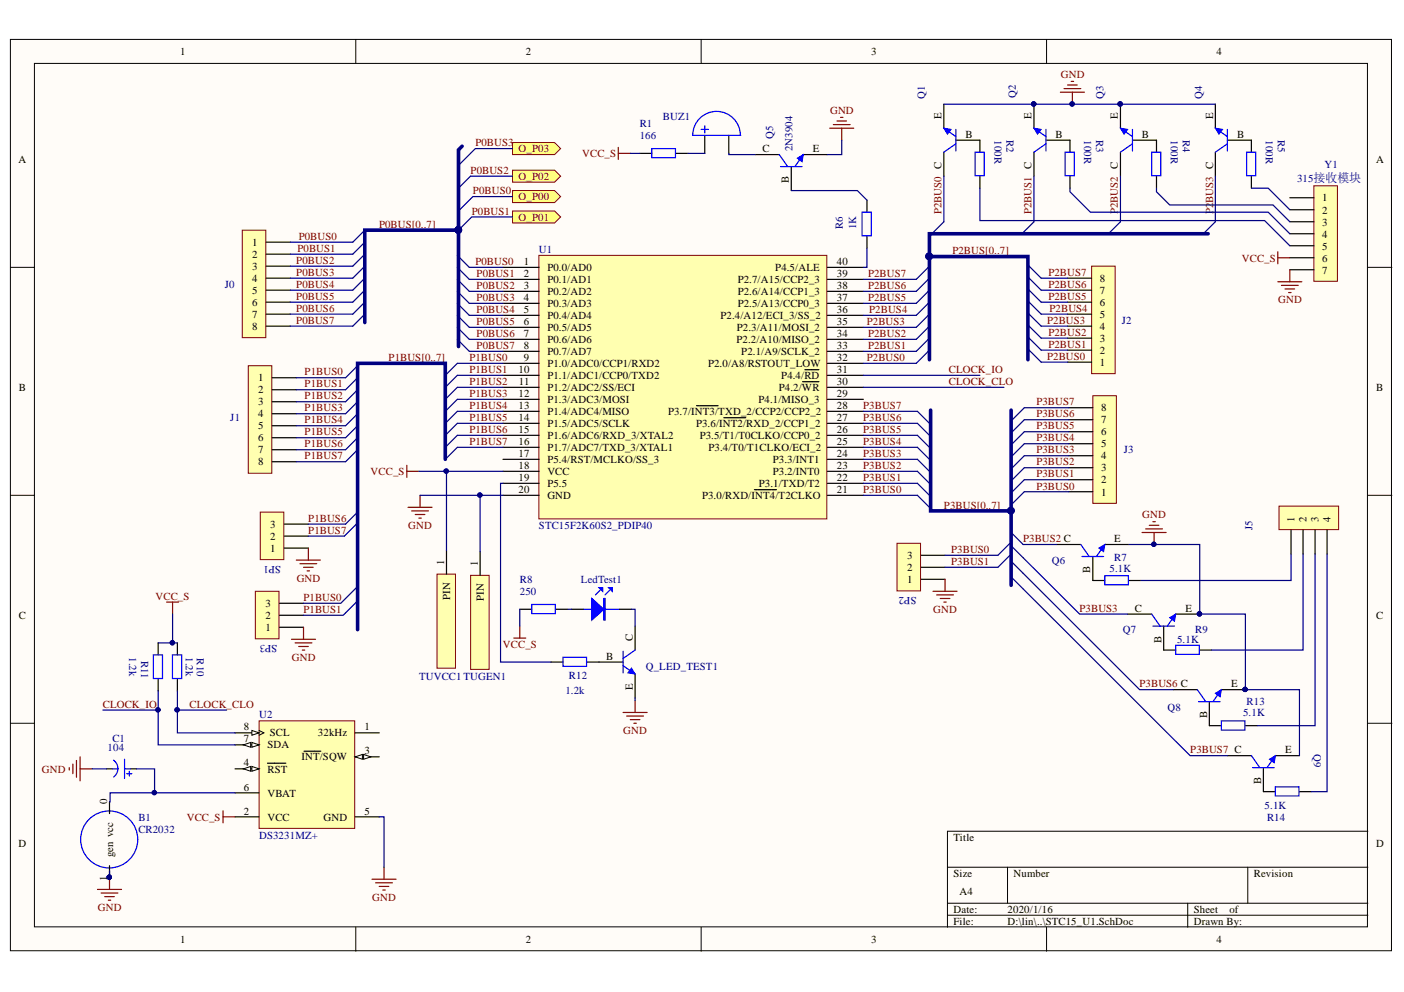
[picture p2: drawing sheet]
<svg xmlns="http://www.w3.org/2000/svg" width="297mm" height="210mm" viewBox="0 0 297 210" stroke-linecap="round" stroke-linejoin="round" font-family="sans-serif">
<defs><g id="words">
<g font-size="2.3">
<text x="38.1" y="11.7">1</text>
<text x="111.2" y="11.7">2</text>
<text x="184.3" y="11.7">3</text>
<text x="257.4" y="11.7">4</text>
<text x="199.2" y="25.1" transform="rotate(-90 199.2 25.1)">E</text>
<text x="204.3" y="29.1">B</text>
<text x="218.2" y="25.1" transform="rotate(-90 218.2 25.1)">E</text>
<text x="223.3" y="29.1">B</text>
<text x="236.5" y="25.1" transform="rotate(-90 236.5 25.1)">E</text>
<text x="241.6" y="29.1">B</text>
<text x="256.6" y="25.1" transform="rotate(-90 256.6 25.1)">E</text>
<text x="261.7" y="29.1">B</text>
<text x="3.9" y="34.5">A</text>
<text x="161.3" y="32.2">C</text>
<text x="172" y="32.2">E</text>
<text x="199.2" y="35.7" transform="rotate(-90 199.2 35.7)">C</text>
<text x="218.2" y="35.7" transform="rotate(-90 218.2 35.7)">C</text>
<text x="236.5" y="35.7" transform="rotate(-90 236.5 35.7)">C</text>
<text x="256.6" y="35.7" transform="rotate(-90 256.6 35.7)">C</text>
<text x="291.2" y="34.5">A</text>
<text x="166.9" y="38.8" transform="rotate(-90 166.9 38.8)">B</text>
<text x="279.7" y="42.6">1</text>
<text x="279.7" y="45.2">2</text>
<text x="279.7" y="47.7">3</text>
<text x="53.4" y="52">1</text>
<text x="279.7" y="50.3">4</text>
<text x="279.7" y="52.8">5</text>
<text x="53.4" y="54.6">2</text>
<text x="53.4" y="57.1">3</text>
<text x="53.4" y="59.7">4</text>
<text x="110.8" y="56.1">1</text>
<text x="110.8" y="58.6">2</text>
<text x="115.8" y="57.4">P0.0/AD0</text>
<text x="115.8" y="59.9">P0.1/AD1</text>
<text x="156.1" y="59.9">P2.7/A15/CCP2_3</text>
<text x="164" y="57.4">P4.5/ALE</text>
<text x="177" y="58.6">39</text>
<text x="177" y="56.1">40</text>
<text x="232.7" y="59.7">8</text>
<text x="279.7" y="55.3">6</text>
<text x="279.7" y="57.9">7</text>
<text x="53.4" y="62.2">5</text>
<text x="53.4" y="64.7">6</text>
<text x="110.8" y="61.2">3</text>
<text x="110.8" y="63.7">4</text>
<text x="115.8" y="62.4">P0.2/AD2</text>
<text x="115.8" y="65">P0.3/AD3</text>
<text x="156.1" y="65">P2.5/A13/CCP0_3</text>
<text x="156.1" y="62.4">P2.6/A14/CCP1_3</text>
<text x="177" y="63.7">37</text>
<text x="177" y="61.2">38</text>
<text x="232.7" y="64.7">6</text>
<text x="232.7" y="62.2">7</text>
<text x="53.4" y="67.3">7</text>
<text x="53.4" y="69.8">8</text>
<text x="110.8" y="66.2">5</text>
<text x="110.8" y="68.8">6</text>
<text x="110.8" y="71.3">7</text>
<text x="115.8" y="67.5">P0.4/AD4</text>
<text x="115.8" y="70">P0.5/AD5</text>
<text x="152.4" y="67.5">P2.4/A12/ECI_3/SS_2</text>
<text x="155.9" y="70">P2.3/A11/MOSI_2</text>
<text x="177" y="71.3">34</text>
<text x="177" y="68.8">35</text>
<text x="177" y="66.2">36</text>
<text x="232.7" y="69.8">4</text>
<text x="232.7" y="67.3">5</text>
<text x="110.8" y="73.8">8</text>
<text x="110.8" y="76.4">9</text>
<text x="115.8" y="72.6">P0.6/AD6</text>
<text x="115.8" y="75.1">P0.7/AD7</text>
<text x="115.8" y="77.6">P1.0/ADC0/CCP1/RXD2</text>
<text x="149.8" y="77.6">P2.0/A8/RSTOUT_LOW</text>
<text x="155.8" y="72.6">P2.2/A10/MISO_2</text>
<text x="156.8" y="75.1">P2.1/A9/SCLK_2</text>
<text x="177" y="76.4">32</text>
<text x="177" y="73.8">33</text>
<text x="232.7" y="77.4">1</text>
<text x="232.7" y="74.9">2</text>
<text x="232.7" y="72.3">3</text>
<text x="4" y="82.7">B</text>
<text x="54.6" y="80.7">1</text>
<text x="54.6" y="83.2">2</text>
<text x="109.7" y="78.9">10</text>
<text x="109.7" y="84">12</text>
<text x="109.8" y="81.5">11</text>
<text x="115.8" y="80.2">P1.1/ADC1/CCP0/TXD2</text>
<text x="115.8" y="82.7">P1.2/ADC2/SS/ECI</text>
<text x="164.8" y="82.7">P4.2/WR</text>
<text x="165.3" y="80.2">P4.4/RD</text>
<text x="177" y="84">29</text>
<text x="177" y="81.5">30</text>
<text x="177" y="78.9">31</text>
<text x="291.2" y="82.7">B</text>
<text x="54.6" y="85.8">3</text>
<text x="54.6" y="88.3">4</text>
<text x="109.7" y="86.5">13</text>
<text x="109.7" y="89.1">14</text>
<text x="115.8" y="85.3">P1.3/ADC3/MOSI</text>
<text x="115.8" y="87.8">P1.4/ADC4/MISO</text>
<text x="141.3" y="87.8">P3.7/INT3/TXD_2/CCP2/CCP2_2</text>
<text x="160.5" y="85.3">P4.1/MISO_3</text>
<text x="177" y="89.1">27</text>
<text x="177" y="86.5">28</text>
<text x="233" y="89.6">7</text>
<text x="233" y="87">8</text>
<text x="54.6" y="90.8">5</text>
<text x="54.6" y="93.4">6</text>
<text x="54.6" y="95.9">7</text>
<text x="109.7" y="91.6">15</text>
<text x="109.7" y="94.1">16</text>
<text x="115.8" y="90.3">P1.5/ADC5/SCLK</text>
<text x="115.8" y="92.9">P1.6/ADC6/RXD_3/XTAL2</text>
<text x="115.8" y="95.4">P1.7/ADC7/TXD_3/XTAL1</text>
<text x="147.3" y="90.3">P3.6/INT2/RXD_2/CCP1_2</text>
<text x="148" y="92.9">P3.5/T1/T0CLKO/CCP0_2</text>
<text x="149.9" y="95.4">P3.4/T0/T1CLKO/ECI_2</text>
<text x="177" y="94.1">25</text>
<text x="177" y="91.6">26</text>
<text x="233" y="94.6">5</text>
<text x="233" y="92.1">6</text>
<text x="54.6" y="98.4">8</text>
<text x="109.7" y="96.7">17</text>
<text x="109.7" y="99.2">18</text>
<text x="109.7" y="101.7">19</text>
<text x="115.8" y="97.9">P5.4/RST/MCLKO/SS_3</text>
<text x="115.8" y="100.5">VCC</text>
<text x="163.5" y="100.5">P3.2/INT0</text>
<text x="163.5" y="97.9">P3.3/INT1</text>
<text x="177" y="101.7">22</text>
<text x="177" y="99.2">23</text>
<text x="177" y="96.7">24</text>
<text x="233" y="99.7">3</text>
<text x="233" y="97.2">4</text>
<text x="109.7" y="104.4">20</text>
<text x="115.8" y="103">P5.5</text>
<text x="115.8" y="105.6">GND</text>
<text x="148.5" y="105.6">P3.0/RXD/INT4/T2CLKO</text>
<text x="160.6" y="103">P3.1/TXD/T2</text>
<text x="177" y="104.4">21</text>
<text x="233" y="104.9">1</text>
<text x="233" y="102.2">2</text>
<text x="57.2" y="111.7">3</text>
<text x="273.9" y="110.4" transform="rotate(-90 273.9 110.4)">1</text>
<text x="276.4" y="110.4" transform="rotate(-90 276.4 110.4)">2</text>
<text x="279" y="110.4" transform="rotate(-90 279 110.4)">3</text>
<text x="281.5" y="110.4" transform="rotate(-90 281.5 110.4)">4</text>
<text x="57.2" y="116.8">1</text>
<text x="57.2" y="114.2">2</text>
<text x="94" y="119.5" transform="rotate(-90 94 119.5)">1</text>
<text x="101.1" y="119.7" transform="rotate(-90 101.1 119.7)">1</text>
<text x="191.9" y="118.3">3</text>
<text x="235.8" y="114.7">E</text>
<text x="191.9" y="123.4">1</text>
<text x="191.9" y="120.8">2</text>
<text x="230.7" y="121.3" transform="rotate(-90 230.7 121.3)">B</text>
<text x="4" y="131">C</text>
<text x="56.2" y="131">2</text>
<text x="56.2" y="128.4">3</text>
<text x="95.2" y="127" transform="rotate(-90 95.2 127)">PIN</text>
<text x="102.4" y="127.3" transform="rotate(-90 102.4 127.3)">PIN</text>
<text x="240.1" y="129.4">C</text>
<text x="250.8" y="129.4">E</text>
<text x="291.2" y="131">C</text>
<text x="56.2" y="133.5">1</text>
<text x="133.9" y="135.5" transform="rotate(-90 133.9 135.5)">C</text>
<text x="245.7" y="136" transform="rotate(-90 245.7 136)">B</text>
<text x="128.2" y="139.6">B</text>
<text x="133.9" y="146.1" transform="rotate(-90 133.9 146.1)">E</text>
<text x="260.5" y="145.4">E</text>
<text x="51.6" y="154.5">8</text>
<text x="57.1" y="155.8">SCL</text>
<text x="67.2" y="155.8">32kHz</text>
<text x="77.1" y="154.5">1</text>
<text x="255.4" y="152" transform="rotate(-90 255.4 152)">B</text>
<text x="51.6" y="157.1">7</text>
<text x="56.6" y="158.3">SDA</text>
<text x="63.8" y="160.9">INT/SQW</text>
<text x="77.1" y="159.6">3</text>
<text x="271.9" y="159.4">E</text>
<text x="51.6" y="162.1">4</text>
<text x="51.6" y="167.3">6</text>
<text x="56.6" y="163.5">RST</text>
<text x="266.8" y="166" transform="rotate(-90 266.8 166)">B</text>
<text x="22.7" y="170.2" transform="rotate(-90 22.7 170.2)">0</text>
<text x="51.6" y="172.4">2</text>
<text x="56.6" y="173.6">VCC</text>
<text x="56.6" y="168.6">VBAT</text>
<text x="68.4" y="173.6">GND</text>
<text x="77.1" y="172.4">5</text>
<text x="3.9" y="179.2">D</text>
<text x="201.7" y="178">Title</text>
<text x="291.2" y="179.2">D</text>
<text x="23.9" y="181.4" transform="rotate(-90 23.9 181.4)">gen vcc</text>
<text x="201.7" y="185.6">Size</text>
<text x="214.4" y="185.6">Number</text>
<text x="265.3" y="185.6">Revision</text>
<text x="22.7" y="186.3" transform="rotate(-90 22.7 186.3)">1</text>
<text x="203" y="189.4">A4</text>
<text x="201.7" y="193.2">Date:</text>
<text x="201.7" y="195.7">File:</text>
<text x="213.2" y="193.2">2020/1/16</text>
<text x="213.2" y="195.7">D:\lin\..\STC15_U1.SchDoc</text>
<text x="252.6" y="193.2">Sheet</text>
<text x="252.6" y="195.7">Drawn By:</text>
<text x="260.1" y="193.2">of</text>
<text x="38.1" y="199.5">1</text>
<text x="111.2" y="199.5">2</text>
<text x="184.3" y="199.5">3</text>
<text x="257.4" y="199.5">4</text>
</g>
<g font-size="2.3" fill="#800000">
<text x="224.4" y="16.5">GND</text>
<text x="175.6" y="24.1">GND</text>
<text x="100.6" y="30.9">P0BUS3</text>
<text x="109.7" y="32.2">O_P03</text>
<text x="123.2" y="33.2">VCC_S</text>
<text x="99.6" y="36.8">P0BUS2</text>
<text x="100.1" y="41.1">P0BUS0</text>
<text x="109.7" y="38">O_P02</text>
<text x="99.8" y="45.5">P0BUS1</text>
<text x="109.7" y="42.3">O_P00</text>
<text x="109.7" y="46.7">O_P01</text>
<text x="199.2" y="45.4" transform="rotate(-90 199.2 45.4)">P2BUS0</text>
<text x="218.2" y="45.4" transform="rotate(-90 218.2 45.4)">P2BUS1</text>
<text x="236.5" y="45.4" transform="rotate(-90 236.5 45.4)">P2BUS2</text>
<text x="256.6" y="45.4" transform="rotate(-90 256.6 45.4)">P2</text>
<text x="256.6" y="43" transform="rotate(-90 256.6 43)">BUS3</text>
<text x="62.9" y="53.3">P0BUS1</text>
<text x="63.2" y="50.8">P0BUS0</text>
<text x="80.2" y="48.2">P0BUS[0..7]</text>
<text x="201.5" y="53.8">P2BUS[0..7]</text>
<text x="62.7" y="55.8">P0BUS2</text>
<text x="62.7" y="58.4">P0BUS3</text>
<text x="100.6" y="56.1">P0BUS0</text>
<text x="100.8" y="58.6">P0BUS1</text>
<text x="183.6" y="58.6">P2BUS7</text>
<text x="221.8" y="58.4">P2BUS7</text>
<text x="262.7" y="55.3">VCC_S</text>
<text x="62.7" y="60.9">P0BUS4</text>
<text x="62.7" y="63.5">P0BUS5</text>
<text x="62.7" y="66">P0BUS6</text>
<text x="100.8" y="61.2">P0BUS2</text>
<text x="100.8" y="63.7">P0BUS3</text>
<text x="183.6" y="63.7">P2BUS5</text>
<text x="183.6" y="61.2">P2BUS6</text>
<text x="221.8" y="63.5">P2BUS5</text>
<text x="221.8" y="60.9">P2BUS6</text>
<text x="222" y="66">P2BUS4</text>
<text x="270.4" y="64.2">GND</text>
<text x="62.7" y="68.5">P0BUS7</text>
<text x="100.8" y="66.2">P0BUS4</text>
<text x="100.8" y="68.8">P0BUS5</text>
<text x="100.8" y="71.3">P0BUS6</text>
<text x="183.4" y="68.8">P2BUS3</text>
<text x="183.6" y="71.3">P2BUS2</text>
<text x="183.9" y="66.2">P2BUS4</text>
<text x="221.5" y="68.5">P2BUS3</text>
<text x="221.8" y="71.1">P2BUS2</text>
<text x="82.2" y="76.4">P1BUS[0..7]</text>
<text x="99.3" y="76.4">P1BUS0</text>
<text x="100.8" y="73.8">P0BUS7</text>
<text x="183.4" y="76.4">P2BUS0</text>
<text x="183.6" y="73.8">P2BUS1</text>
<text x="221.5" y="76.1">P2BUS0</text>
<text x="221.8" y="73.6">P2BUS1</text>
<text x="64.5" y="79.4">P1BUS0</text>
<text x="64.5" y="82">P1BUS1</text>
<text x="99.3" y="78.9">P1BUS1</text>
<text x="99.3" y="81.5">P1BUS2</text>
<text x="99.3" y="84">P1BUS3</text>
<text x="200.7" y="78.9">CLOCK_IO</text>
<text x="200.7" y="81.5">CLOCK_CLO</text>
<text x="64.5" y="84.5">P1BUS2</text>
<text x="64.5" y="87">P1BUS3</text>
<text x="64.5" y="89.6">P1BUS4</text>
<text x="99.3" y="86.5">P1BUS4</text>
<text x="99.3" y="89.1">P1BUS5</text>
<text x="182.6" y="89.1">P3BUS6</text>
<text x="182.6" y="86.5">P3BUS7</text>
<text x="219.3" y="88.3">P3BUS6</text>
<text x="219.3" y="85.8">P3BUS7</text>
<text x="64.5" y="92.1">P1BUS5</text>
<text x="64.5" y="94.6">P1BUS6</text>
<text x="99.3" y="91.6">P1BUS6</text>
<text x="99.3" y="94.1">P1BUS7</text>
<text x="182.6" y="94.1">P3BUS4</text>
<text x="182.6" y="91.6">P3BUS5</text>
<text x="219.3" y="95.9">P3BUS3</text>
<text x="219.3" y="93.4">P3BUS4</text>
<text x="219.3" y="90.8">P3BUS5</text>
<text x="64.5" y="97.2">P1BUS7</text>
<text x="78.4" y="100.5">VCC_S</text>
<text x="182.6" y="101.7">P3BUS1</text>
<text x="182.6" y="99.2">P3BUS2</text>
<text x="182.6" y="96.7">P3BUS3</text>
<text x="219.3" y="101">P3BUS1</text>
<text x="219.3" y="98.4">P3BUS2</text>
<text x="182.6" y="104.4">P3BUS0</text>
<text x="199.7" y="107.6">P3BUS[0..7]</text>
<text x="219.3" y="103.6">P3BUS0</text>
<text x="65.2" y="113">P1BUS7</text>
<text x="65.2" y="110.4">P1BUS6</text>
<text x="86.4" y="112">GND</text>
<text x="241.7" y="109.7">GND</text>
<text x="201.2" y="119.6">P3BUS1</text>
<text x="201.2" y="117">P3BUS0</text>
<text x="216.5" y="114.7">P3BUS2 C</text>
<text x="62.8" y="123.1">GND</text>
<text x="32.9" y="126.9">VCC_S</text>
<text x="64.2" y="127.2">P1BUS0</text>
<text x="64.2" y="129.7">P1BUS1</text>
<text x="197.4" y="129.7">GND</text>
<text x="228.4" y="129.4">P3BUS3</text>
<text x="106.4" y="137.1">VCC_S</text>
<text x="61.8" y="139.8">GND</text>
<text x="21.7" y="149.7">CLOCK_IO</text>
<text x="40.1" y="149.7">CLOCK_CLO</text>
<text x="241.1" y="145.4">P3BUS6 C</text>
<text x="131.9" y="155.3">GND</text>
<text x="251.8" y="159.4">P3BUS7 C</text>
<text x="8.9" y="163.5">GND</text>
<text x="39.5" y="173.6">VCC_S</text>
<text x="78.8" y="190.6">GND</text>
<text x="20.7" y="192.7">GND</text>
</g>
<g font-size="2.3" fill="#000080">
<text x="195.7" y="21" transform="rotate(-90 195.7 21)">Q1</text>
<text x="214.9" y="20.8" transform="rotate(-90 214.9 20.8)">Q2</text>
<text x="233.5" y="21" transform="rotate(-90 233.5 21)">Q3</text>
<text x="254.4" y="21" transform="rotate(-90 254.4 21)">Q4</text>
<text x="135.3" y="26.9">R1</text>
<text x="135.3" y="29.4">166</text>
<text x="140.2" y="25.3">BUZ1</text>
<text x="163.6" y="29.4" transform="rotate(-90 163.6 29.4)">Q5</text>
<text x="210.4" y="29.7" transform="rotate(90 210.4 29.7)">100R</text>
<text x="212.9" y="29.7" transform="rotate(90 212.9 29.7)">R2</text>
<text x="229.4" y="29.7" transform="rotate(90 229.4 29.7)">100R</text>
<text x="231.9" y="29.7" transform="rotate(90 231.9 29.7)">R3</text>
<text x="247.7" y="29.7" transform="rotate(90 247.7 29.7)">100R</text>
<text x="250.2" y="29.7" transform="rotate(90 250.2 29.7)">R4</text>
<text x="267.8" y="29.7" transform="rotate(90 267.8 29.7)">100R</text>
<text x="270.3" y="29.7" transform="rotate(90 270.3 29.7)">R5</text>
<text x="167.7" y="31.9" transform="rotate(-90 167.7 31.9)">2N3904</text>
<text x="280.2" y="35.5">Y1</text>
<text x="274.4" y="38.5">315接收模块</text>
<text x="114" y="53.6">U1</text>
<text x="178.3" y="48.4" transform="rotate(-90 178.3 48.4)">R6</text>
<text x="181.1" y="48.4" transform="rotate(-90 181.1 48.4)">1K</text>
<text x="47.5" y="60.9">J0</text>
<text x="237.4" y="68.5">J2</text>
<text x="48.7" y="89.1">J1</text>
<text x="237.8" y="95.9">J3</text>
<text x="114" y="112">STC15F2K60S2_PDIP40</text>
<text x="265" y="112.2" transform="rotate(-90 265 112.2)">J5</text>
<text x="59.4" y="119.7" transform="rotate(-180 59.4 119.7)">SP1</text>
<text x="222.6" y="119.3">Q6</text>
<text x="235.8" y="118.8">R7</text>
<text x="110" y="123.4">R8</text>
<text x="110" y="125.9">250</text>
<text x="122.9" y="123.4">LedTest1</text>
<text x="234.7" y="121.1">5.1K</text>
<text x="193.9" y="126.4" transform="rotate(-180 193.9 126.4)">SP2</text>
<text x="58.6" y="136.5" transform="rotate(-180 58.6 136.5)">SP3</text>
<text x="237.5" y="134">Q7</text>
<text x="249" y="136">5.1K</text>
<text x="252.8" y="134">R9</text>
<text x="27.3" y="139.1" transform="rotate(90 27.3 139.1)">1.2k</text>
<text x="29.9" y="139.8" transform="rotate(90 29.9 139.8)">R11</text>
<text x="39.3" y="139.1" transform="rotate(90 39.3 139.1)">1.2k</text>
<text x="41.6" y="139.3" transform="rotate(90 41.6 139.3)">R10</text>
<text x="88.6" y="143.9">TUVCC1TUGEN1</text>
<text x="120.4" y="143.6">R12</text>
<text x="136.6" y="141.9">Q_LED_TEST1</text>
<text x="119.6" y="146.9">1.2k</text>
<text x="263.7" y="149.2">R13</text>
<text x="54.8" y="152">U2</text>
<text x="247" y="150.5">Q8</text>
<text x="263" y="151.5">5.1K</text>
<text x="22.8" y="158.9">104</text>
<text x="23.8" y="157.1">C1</text>
<text x="278" y="159.6" transform="rotate(90 278 159.6)">Q9</text>
<text x="29.3" y="173.6">B1</text>
<text x="267.6" y="171.1">5.1K</text>
<text x="268.1" y="173.6">R14</text>
<text x="29.3" y="176.2">CR2032</text>
<text x="54.8" y="177.4">DS3231MZ+</text>
</g>
</g></defs>
<g fill="#fffcf8" stroke="#000" stroke-width=".21">
<path d="M2.2 8.3h292.2v192.9h-292.2z"/>
<path d="M7.3 13.4h282v182.7h-282z"/>
</g>
<g fill="none" stroke="#000" stroke-width=".21">
<path d="M75.3 8.3v5.1M148.3 8.3v5.1M221.4 8.3v5.1M2.2 56.6h5.1M289.4 56.6h5.1M2.2 104.8h5.1M289.4 104.8h5.1M2.2 153h5.1M289.4 153h5.1M289.4 175.9h-89v20.3M75.3 196.2v5.1M148.3 196.2v5.1"/>
<path d="M200.4 183.5h89M200.4 191.1h89M200.4 193.7h89M213.2 183.5v7.6M221.4 196.2v5.1M251.3 191.1v5.1M264 183.5v7.6"/>
</g>
<path d="M114 54h60.9v55.8h-60.9z" fill="#ffffb0" stroke="#800000" stroke-width=".21"/>
<g fill="none" stroke="#000" stroke-width=".25">
<path d="M199.7 22v5.1M199.7 32.2v5.1M202.2 29.7h5.1M106.4 56.6h7.6M106.4 59.1h7.6M175 56.6h7.7M175 59.1h7.7M106.4 61.7h7.6M106.4 64.2h7.6M106.4 66.7h7.6M106.4 69.3h7.6M106.4 71.8h7.6"/>
<path d="M106.4 74.3h7.6M106.4 76.9h7.6M106.4 79.4h7.6M170.3 78.2h3M175 61.7h7.7M175 64.2h7.7M175 66.7h7.7M175 69.3h7.7M175 71.8h7.7M175 74.3h7.7M175 76.9h7.7M175 79.4h7.7"/>
<path d="M106.4 82h7.6M106.4 84.5h7.6M106.4 87h7.6M106.4 89.6h7.6M106.4 92.1h7.6M106.4 94.7h7.6M106.4 97.2h7.6M106.4 99.7h7.6M147.4 85.8h.5M148 85.8h1.6M149.6 85.8h1.3M151 85.8h.9"/>
<path d="M153.1 88.4h.6M153.8 88.4h1.5M155.4 88.4h1.3M156.8 88.4h1M169.8 80.8h3.5M175 82h7.7M175 84.5h7.7M175 87h7.7M175 89.6h7.7M175 92.1h7.7M175 94.7h7.7M175 97.2h7.7"/>
<path d="M175 99.7h7.7M106.4 102.3h7.6M106.4 104.8h7.6M159.6 103.6h.6M160.3 103.6h1.5M161.9 103.6h1.3M163.3 103.6h1M175 102.3h7.7M175 104.8h7.7"/>
</g>
<path d="M86.1 98.5v2.5M86.1 99.7h2.5M86.3 107.3h5.1M87.1 108.1h3.5M87.9 108.9h2M88.6 109.6h.5M88.9 104.8v2.5" fill="none" stroke="#800000" stroke-width=".25"/>
<g fill="none" stroke="#000080" stroke-width=".25">
<path d="M77.2 48.7l-2.6 2.5M77.2 51.2l-2.6 2.6M77.2 53.8l-2.6 2.5M77.2 56.3l-2.6 2.6M77.2 58.9l-2.6 2.5M96.7 54l2.6 2.6M96.7 56.6l2.6 2.5M96.7 59.1l2.6 2.6M196.4 56.6l-2.6 2.5M196.4 59.1l-2.6 2.6M217.7 56.3l2.6 2.6M217.7 58.9l2.6 2.5"/>
<path d="M75.7 77.4l-2.6 2.5M75.7 79.9l-2.6 2.6M77.2 61.4l-2.6 2.5M77.2 63.9l-2.6 2.6M77.2 66.5l-2.6 2.5M96.7 61.7l2.6 2.5M96.7 64.2l2.6 2.5M96.7 66.7l2.6 2.6M96.7 69.3l2.6 2.5M96.7 71.8l2.6 2.5M96.7 76.9l-2.5 2.5M96.7 79.4l-2.5 2.6"/>
<path d="M196.4 61.7l-2.6 2.5M196.4 64.2l-2.6 2.5M196.4 66.7l-2.6 2.6M196.4 69.3l-2.6 2.5M196.4 71.8l-2.6 2.5M196.4 74.3l-2.6 2.6M217.7 61.4l2.6 2.5M217.7 63.9l2.6 2.6M217.7 66.5l2.6 2.5M217.7 69l2.6 2.6M217.7 71.6l2.6 2.5M217.7 74.1l2.6 2.5"/>
<path d="M75.7 82.5l-2.6 2.5M75.7 85l-2.6 2.5M75.7 87.5l-2.6 2.6M75.7 90.1l-2.6 2.5M75.7 92.6l-2.6 2.6M75.7 95.2l-2.6 2.5M96.7 82l-2.5 2.5M96.7 84.5l-2.5 2.5M96.7 87l-2.5 2.6M96.7 89.6l-2.5 2.5M96.7 92.1l-2.5 2.6M96.7 94.7l-2.5 2.5"/>
<path d="M194.1 87l2.5 2.6M194.1 89.6l2.5 2.5M194.1 92.1l2.5 2.6M194.1 94.7l2.5 2.5M194.1 97.2l2.5 2.5M194.1 99.7l2.5 2.6M216.7 86.3l-2.5 2.5M216.7 88.8l-2.5 2.6M216.7 91.4l-2.5 2.5M216.7 93.9l-2.5 2.5M216.7 96.4l-2.5 2.6M216.7 99l-2.5 2.5"/>
<path d="M194.1 102.3l2.5 2.5M194.1 104.8l2.5 2.5M213.9 112.7l2.6 2.5M213.9 115.5l2.6 2.5M213.9 118.8l2.6 2.5M216.7 101.5l-2.5 2.5M216.7 104l-2.5 2.6M213.9 122.1l2.6 2.5"/>
</g>
<path d="M199.7 27.1l2.5 1.8M202.2 30.4l-2.5 1.8M202.2 27.4v4.5" fill="none" stroke="#00f" stroke-width=".25"/>
<path d="M199.7 27.1l1.5 .3-.8 1z" fill="#00f"/>
<path d="M199.7 27.1l1.5 .3-.8 1z" fill="none" stroke="#00f" stroke-width=".21"/>
<path d="M238.6 129.9h5.1M246.2 132.5v5.1M248.7 129.9h5.1" fill="none" stroke="#000" stroke-width=".25"/>
<circle cx="253.8" cy="129.9" r=".46" fill="#000080" stroke="#000080" stroke-width=".21"/>
<path d="M243.7 129.9l1.7 2.6M243.9 132.5h4.6M248.7 129.9l-1.7 2.6" fill="none" stroke="#00f" stroke-width=".25"/>
<path d="M247.5 130.7l1.2-.8-.2 1.6z" fill="#00f"/>
<path d="M247.5 130.7l1.2-.8-.2 1.6z" fill="none" stroke="#00f" stroke-width=".21"/>
<g fill="#000080" stroke="#000080" stroke-width=".21">
<circle cx="253.8" cy="129.9" r=".46"/>
<circle cx="263.4" cy="145.9" r=".46"/>
</g>
<path d="M248.2 145.9h5.1M255.9 148.5v5M258.4 145.9h5.1" fill="none" stroke="#000" stroke-width=".25"/>
<path d="M253.3 145.9l1.8 2.6M253.6 148.5h4.5M258.4 145.9l-1.8 2.6" fill="none" stroke="#00f" stroke-width=".25"/>
<path d="M257.1 146.7l1.3-.8-.3 1.6z" fill="#00f"/>
<path d="M257.1 146.7l1.3-.8-.3 1.6z" fill="none" stroke="#00f" stroke-width=".21"/>
<circle cx="263.4" cy="145.9" r=".46" fill="#000080" stroke="#000080" stroke-width=".21"/>
<path d="M259.7 159.9h5.1M269.8 159.9h5.1M267.3 162.4v5.1" fill="none" stroke="#000" stroke-width=".25"/>
<path d="M264.8 159.9l1.7 2.5M269.8 159.9l-1.7 2.5M265 162.4h4.6" fill="none" stroke="#00f" stroke-width=".25"/>
<path d="M268.6 160.7l1.2-.8-.2 1.5z" fill="#00f"/>
<path d="M268.6 160.7l1.2-.8-.2 1.5z" fill="none" stroke="#00f" stroke-width=".21"/>
<path d="M218.7 22v5.1M218.7 32.2v5.1M221.3 29.7h5.1M231.2 122.8h2.5M238.8 122.8h2.6M246.2 137.6h2.5M253.8 137.6h2.6M255.9 153.5h2.5M263.5 153.5h2.5M267.3 167.5h2.5M274.9 167.5h2.6" fill="none" stroke="#000" stroke-width=".25"/>
<path d="M218.7 27.1l2.6 1.8M221.3 30.4l-2.6 1.8M221.3 27.4v4.5M233.7 121.8h5v1.9h-5zM248.7 136.5h5v2h-5zM258.4 152.5h5v2h-5zM269.8 166.5h5v1.9h-5z" fill="none" stroke="#00f" stroke-width=".25"/>
<path d="M241.6 112.7h5.1M242.4 111.9h3.5M243.1 111.2h2.1M243.9 110.4h.5M244.2 112.7v2.5" fill="none" stroke="#800000" stroke-width=".25"/>
<g fill="#000080" stroke="#000080" stroke-width=".21">
<circle cx="244.1" cy="115.2" r=".46"/>
<circle cx="218.7" cy="22" r=".46"/>
</g>
<path d="M218.7 27.1l1.6 .3-.8 1z" fill="#00f"/>
<path d="M218.7 27.1l1.6 .3-.8 1z" fill="none" stroke="#00f" stroke-width=".21"/>
<g fill="#000080" stroke="#000080" stroke-width=".21">
<circle cx="218.7" cy="22" r=".46"/>
<circle cx="237" cy="22" r=".46"/>
</g>
<path d="M237 22v5.1M237 32.2v5.1M239.6 29.7h5.1" fill="none" stroke="#000" stroke-width=".25"/>
<path d="M237 27.1l2.6 1.8M239.6 30.4l-2.6 1.8M239.6 27.4v4.5" fill="none" stroke="#00f" stroke-width=".25"/>
<path d="M237 27.1l1.6 .3-.8 1z" fill="#00f"/>
<path d="M237 27.1l1.6 .3-.8 1z" fill="none" stroke="#00f" stroke-width=".21"/>
<circle cx="237" cy="22" r=".46" fill="#000080" stroke="#000080" stroke-width=".21"/>
<path d="M257.1 22v5.1M257.1 32.2v5.1M259.7 29.7h5.1" fill="none" stroke="#000" stroke-width=".25"/>
<path d="M257.1 27.1l2.6 1.8M259.7 30.4l-2.6 1.8M259.7 27.4v4.5" fill="none" stroke="#00f" stroke-width=".25"/>
<path d="M257.1 27.1l1.6 .3-.8 1z" fill="#00f"/>
<path d="M257.1 27.1l1.6 .3-.8 1z" fill="none" stroke="#00f" stroke-width=".21"/>
<path d="M199.7 46.9l-2.6 2.6M218.7 46.9l-2.5 2.6M237 46.9l-2.5 2.6M257.1 46.9l-2.5 2.6" fill="none" stroke="#000080" stroke-width=".25"/>
<path d="M224.3 19.5h5.1M225.1 18.7h3.6M225.9 18h2M226.6 17.2h.5M226.9 19.5v2.5" fill="none" stroke="#800000" stroke-width=".25"/>
<circle cx="226.8" cy="22" r=".46" fill="#000080" stroke="#000080" stroke-width=".21"/>
<path d="M223.6 115.2h5.1M231.2 117.8v5M233.7 115.2h5.1" fill="none" stroke="#000" stroke-width=".25"/>
<path d="M228.7 115.2l1.7 2.6M228.9 117.8h4.6M233.7 115.2l-1.7 2.6" fill="none" stroke="#00f" stroke-width=".25"/>
<path d="M232.5 116l1.2-.8-.2 1.5z" fill="#00f"/>
<path d="M232.5 116l1.2-.8-.2 1.5z" fill="none" stroke="#00f" stroke-width=".21"/>
<path d="M207.3 29.7v2.5M207.3 37.3v2.5M226.4 29.7v2.5M226.4 37.3v2.5M244.7 29.7v2.5M244.7 37.3v2.5M264.8 29.7v2.5M264.8 37.3v2.5" fill="none" stroke="#000" stroke-width=".25"/>
<path d="M206.3 32.2h1.9v5h-1.9zM225.3 32.2h2v5h-2zM243.7 32.2h1.9v5h-1.9zM263.7 32.2h2v5h-2z" fill="none" stroke="#00f" stroke-width=".25"/>
<path d="M92.5 121.5h3.9v19.9h-3.9z" fill="#ffffb0" stroke="#800000" stroke-width=".21"/>
<path d="M94.5 116.5v5" fill="none" stroke="#000" stroke-width=".25"/>
<path d="M99.6 121.7h3.9v19.9h-3.9z" fill="#ffffb0" stroke="#800000" stroke-width=".21"/>
<path d="M101.6 116.7v5" fill="none" stroke="#000" stroke-width=".25"/>
<path d="M278 39.3h5v20.2h-5z" fill="#ffffb0" stroke="#800000" stroke-width=".21"/>
<path d="M272.9 41.8h5.1M272.9 44.4h5.1M272.9 46.9h5.1M272.9 49.5h5.1M272.9 52h5.1M272.9 54.5h5.1M272.9 57.1h5.1" fill="none" stroke="#000" stroke-width=".25"/>
<path d="M270.3 59.6h5.1M270.3 53.3v2.5M270.3 54.5h2.6M272.9 57.1v2.5M271.1 60.4h3.6M271.9 61.1h2M272.6 61.9h.5" fill="none" stroke="#800000" stroke-width=".25"/>
<path d="M189.8 115h5v10h-5z" fill="#ffffb0" stroke="#800000" stroke-width=".21"/>
<path d="M194.9 117.5h5M194.9 122.6h5M194.9 120h5" fill="none" stroke="#000" stroke-width=".25"/>
<path d="M54 125.1h5v10.1h-5z" fill="#ffffb0" stroke="#800000" stroke-width=".21"/>
<path d="M59.1 132.7h5.1M59.1 130.2h5.1M59.1 127.7h5.1" fill="none" stroke="#000" stroke-width=".25"/>
<path d="M55.1 108.4h4.9v10h-4.9z" fill="#ffffb0" stroke="#800000" stroke-width=".21"/>
<path d="M60.1 116h5.1M60.1 113.4h5.1M60.1 110.9h5.1" fill="none" stroke="#000" stroke-width=".25"/>
<g fill="none" stroke="#800000" stroke-width=".25">
<path d="M62.7 118.5h5.1M63.5 119.3h3.5M65.2 116v2.5M61.7 135.3h5.1M62.4 136h3.6M63.2 136.8h2M64 137.6h.5M64.2 132.7v2.6M64.2 120h2M65 120.8h.5M197.4 125.1h5.1M198.2 125.9h3.5"/>
<path d="M198.9 126.6h2.1M199.7 127.4h.5M199.9 122.6v2.5M131.8 150.8h5.1M132.6 151.5h3.5M133.3 152.3h2.1M134.1 153h.5M134.4 148.2v2.6"/>
</g>
<path d="M75.4 110.9l-2.5 2.5M75.7 108.4l-2.6 2.5M213.7 115l-2.6 2.5M213.7 117.5l-2.6 2.5" fill="none" stroke="#000080" stroke-width=".25"/>
<path d="M123.4 128.9h7.7M127 124.9l-1 1M129 124.9l-1 1" fill="none" stroke="#00f" stroke-width=".25"/>
<path d="M125.2 126.6l2.6 2.3-2.6 2.3z" fill="#00f"/>
<path d="M125.2 126.6l2.6 2.3-2.6 2.3zM127.8 126.6h.2v4.6h-.2zM127.9 126.6v4.6" fill="none" stroke="#00f" stroke-width=".25"/>
<path d="M128.8 124.4h.7v.7z" fill="#00f"/>
<path d="M128.8 124.4h.7v.7z" fill="none" stroke="#00f" stroke-width=".25"/>
<path d="M126.7 124.4h.8v.7z" fill="#00f"/>
<path d="M126.7 124.4h.8v.7zM131.8 137.8v4.6M134.4 137.6l-2.6 1.7M131.8 140.9l2.6 1.7" fill="none" stroke="#00f" stroke-width=".25"/>
<path d="M120.9 128.9h2.5M131.1 128.9h2.5M134.4 132.5v5.1M126.7 140.1h5.1M134.4 142.6v5.1" fill="none" stroke="#000" stroke-width=".25"/>
<path d="M133.6 141.4l.8 1.2-1.6-.2z" fill="#00f"/>
<path d="M133.6 141.4l.8 1.2-1.6-.2z" fill="none" stroke="#00f" stroke-width=".21"/>
<path d="M149.1 28.6v3.9M154.2 28.6v3.9M159.8 32.7h5.1M167.4 35.2v5.1M169.9 32.7h5.1M110 128.9h2.5M117.6 128.9h2.5M116.6 140.1h2.5M124.2 140.1h2.5" fill="none" stroke="#000" stroke-width=".25"/>
<path d="M148.3 27.4h1.6M149.1 26.6v1.5M156.6 28.6a5 5 0 0 0-5-5 5 5 0 0 0-5 5h10.1M164.9 32.7l1.7 2.5M165.1 35.2h4.6M169.9 32.7l-1.7 2.5M112.5 127.9h5v1.9h-5zM119.1 139.1h5v1.9h-5z" fill="none" stroke="#00f" stroke-width=".25"/>
<path d="M108.7 135h2.5M110 132.5v2.5" fill="none" stroke="#800000" stroke-width=".25"/>
<path d="M168.7 33.5l1.2-.8-.2 1.5z" fill="#00f"/>
<path d="M168.7 33.5l1.2-.8-.2 1.5z" fill="none" stroke="#00f" stroke-width=".21"/>
<path d="M130.8 31.2v2.5M130.8 32.5h2.5M175.5 27.1h5.1M176.3 26.4h3.6M177.1 25.6h2M177.8 24.8h.5M178.1 27.1v2.6" fill="none" stroke="#800000" stroke-width=".25"/>
<path d="M135.4 32.5h2.5M143 32.5h2.5M183.4 42.4v2.5M183.4 50v2.5" fill="none" stroke="#000" stroke-width=".25"/>
<path d="M137.9 31.4h5v2h-5zM182.4 44.9h1.9v5h-1.9z" fill="none" stroke="#00f" stroke-width=".25"/>
<path d="M54.8 152.5h20.2v22.8h-20.2z" fill="#ffffb0" stroke="#800000" stroke-width=".21"/>
<path d="M75.1 155.1h5.1M49.7 172.8h5.1M75.1 160.1h5.1" fill="none" stroke="#000" stroke-width=".25"/>
<path d="M75.1 160.1l1.6-.5v1.1z" fill="#fffcf8"/>
<path d="M75.1 160.1l1.6-.5v1.1z" fill="none" stroke="#000" stroke-width=".21"/>
<path d="M76.9 159.6l1.5 .5-1.5 .6z" fill="#fffcf8"/>
<path d="M76.9 159.6l1.5 .5-1.5 .6z" fill="none" stroke="#000" stroke-width=".21"/>
<path d="M64.3 159h.6M65 159h1.5M66.6 159h1.3M49.7 162.7h5.1" fill="none" stroke="#000" stroke-width=".25"/>
<path d="M53.3 162.2l1.5 .5-1.5 .5z" fill="#fffcf8"/>
<path d="M53.3 162.2l1.5 .5-1.5 .5z" fill="none" stroke="#000" stroke-width=".21"/>
<path d="M51.5 162.7l1.5-.5v1z" fill="#fffcf8"/>
<path d="M51.5 162.7l1.5-.5v1z" fill="none" stroke="#000" stroke-width=".21"/>
<path d="M49.7 157.6h5.1M49.7 167.8h5.1M56.6 161.5h2.5M59.2 161.5h1.3M75.1 172.8h5.1" fill="none" stroke="#000" stroke-width=".25"/>
<path d="M53.3 157.1l1.5 .5-1.5 .5z" fill="#fffcf8"/>
<path d="M53.3 157.1l1.5 .5-1.5 .5z" fill="none" stroke="#000" stroke-width=".21"/>
<path d="M51.5 157.6l1.5-.5v1z" fill="#fffcf8"/>
<path d="M51.5 157.6l1.5-.5v1zM54.8 154.6l1 .5-1 .5" fill="none" stroke="#000" stroke-width=".21"/>
<path d="M49.7 155.1h5.1" fill="none" stroke="#000" stroke-width=".25"/>
<path d="M53.3 154.6l1.5 .5-1.5 .5z" fill="#fffcf8"/>
<path d="M53.3 154.6l1.5 .5-1.5 .5z" fill="none" stroke="#000" stroke-width=".21"/>
<g fill="none" stroke="#800000" stroke-width=".25">
<path d="M35.2 127.4h2.6M36.5 127.4v2.5M14.7 162.4v.5M15.4 161.7v2M16.2 160.9v3.6M16.9 160.1v5.1M16.9 162.7h2.6M47.2 171.6v2.5M47.2 172.8h2.5M20.6 188.2h5.1M21.4 189h3.5M22.2 189.7h2"/>
<path d="M22.9 190.5h.5M23.2 185.7v2.5M78.7 186h5.1M79.5 186.8h3.5M80.2 187.6h2.1M81 188.3h.5M81.2 183.5v2.5"/>
</g>
<path d="M33.5 136v2.6M37.5 136v2.6M33.5 143.6v2.6M37.5 143.6v2.6M22.5 162.7h1.3M23.2 169.7v2.5M27.6 162.7h1.3M23.2 183.2v2.5" fill="none" stroke="#000" stroke-width=".25"/>
<g fill="none" stroke="#00f" stroke-width=".25">
<path d="M32.4 138.6h2v5h-2zM36.5 138.6h1.9v5h-1.9zM23.8 162.7h1.3M24 160.8a2.18 2.18 0 0 1 0 3.6M26.3 160.7v4M26.3 162.7h1.3M26.9 163.7h1M27.4 163.2v1"/>
<circle cx="23.1" cy="177.6" r="6"/>
</g>
<circle cx="23.1" cy="185.6" r=".46" fill="#000080" stroke="#000080" stroke-width=".21"/>
<path d="M75.7 124.1l-2.6 2.5M75.7 127.1l-2.6 2.6" fill="none" stroke="#000080" stroke-width=".25"/>
<path d="M51.3 48.7h4.9v22.7h-4.9z" fill="#ffffb0" stroke="#800000" stroke-width=".21"/>
<path d="M56.3 51.2h5.1M56.3 53.8h5.1M56.3 56.3h5.1M56.3 58.9h5.1M56.3 61.4h5.1M56.3 63.9h5.1M56.3 66.5h5.1M56.3 69h5.1" fill="none" stroke="#000" stroke-width=".25"/>
<path d="M52.5 77.4h5v22.7h-5z" fill="#ffffb0" stroke="#800000" stroke-width=".21"/>
<path d="M57.6 79.9h5.1M57.6 82.5h5.1M57.6 85h5.1M57.6 87.5h5.1M57.6 90.1h5.1M57.6 92.6h5.1M57.6 95.2h5.1M57.6 97.7h5.1" fill="none" stroke="#000" stroke-width=".25"/>
<path d="M230.9 56.3h5v22.8h-5z" fill="#ffffb0" stroke="#800000" stroke-width=".21"/>
<path d="M225.9 58.9h5M225.9 76.6h5M225.9 74.1h5M225.9 71.6h5M225.9 69h5M225.9 66.5h5M225.9 63.9h5M225.9 61.4h5" fill="none" stroke="#000" stroke-width=".25"/>
<path d="M231.2 83.7h5v22.8h-5z" fill="#ffffb0" stroke="#800000" stroke-width=".21"/>
<path d="M226.1 99h5.1M226.1 96.4h5.1M226.1 93.9h5.1M226.1 91.4h5.1M226.1 88.8h5.1M226.1 86.3h5.1M226.1 104h5.1M226.1 101.5h5.1" fill="none" stroke="#000" stroke-width=".25"/>
<path d="M270.6 107.1h12.6v5h-12.6z" fill="#ffffb0" stroke="#800000" stroke-width=".21"/>
<path d="M273.1 112.2v5M275.7 112.2v5M278.2 112.2v5M280.8 112.2v5" fill="none" stroke="#000" stroke-width=".25"/>
<g fill="#ffff80" stroke="#800000" stroke-width=".21">
<path d="M108.4 40.3h8.9l1.3 1.3-1.3 1.3h-8.9z" fill-rule="evenodd"/>
<path d="M108.4 44.6h8.9l1.3 1.3-1.3 1.3h-8.9z" fill-rule="evenodd"/>
</g>
<path d="M99.5 37.3l-2.5 2.5M99.5 42.1l-2.5 2.5M99.5 46.2l-2.5 2.5" fill="none" stroke="#000080" stroke-width=".25"/>
<circle cx="97" cy="48.7" r=".71" fill="#000080" stroke="#000080" stroke-width=".21"/>
<path d="M108.4 36h8.9l1.3 1.3-1.3 1.2h-8.9z" fill-rule="evenodd" fill="#ffff80" stroke="#800000" stroke-width=".21"/>
<path d="M99.5 32.5l-2.5 2.5" fill="none" stroke="#000080" stroke-width=".25"/>
<path d="M108.4 30.2h8.9l1.3 1.2-1.3 1.3h-8.9z" fill-rule="evenodd" fill="#ffff80" stroke="#800000" stroke-width=".21"/>
<g fill="none" stroke="#000080" stroke-width=".25">
<path d="M99.5 37.3h8.9M108.4 31.4h-7.8l-1.1 1.1M133.3 32.5h2.1M145.5 32.5h3.6M154.2 32.5v.2h5.6M178.1 29.7v3h-3.1M199.7 22h57.4M199.7 37.3v9.6M207.3 39.8v6.9h60.2l5.4 5.3M218.7 37.3v9.6M226.4 39.8v.8l4.3 4.3h37.6l4.6 4.6M237 37.3v9.6"/>
<path d="M244.7 39.8v.8l2.8 2.8h21.8l3.6 3.5M257.1 37.3v9.6M264.8 39.8h3.5l4.6 4.6M61.4 58.9h13.2M61.4 56.3h13.2M61.4 53.8h13.2M61.4 51.2h13.2M99.3 56.6h7.1M99.3 59.1h7.1M108.4 41.6h-8.3l-.6 .5M108.4 45.9h-8.6l-.3 .3M167.4 40.3h14l2 2.1"/>
<path d="M182.7 59.1h11.1M183.4 52.5v4.1h-.7M220.3 58.9h5.6M61.4 69h13.2M61.4 66.5h13.2M61.4 63.9h13.2M61.4 61.4h13.2M62.7 79.9h10.4M96.7 76.9h9.7M96.7 79.4h9.7M99.3 61.7h7.1M99.3 64.2h7.1"/>
<path d="M99.3 66.7h7.1M99.3 69.3h7.1M99.3 71.8h7.1M99.3 74.3h7.1M182.7 61.7h11.1M182.7 64.2h11.1M182.7 66.7h11.1M182.7 69.3h11.1M182.7 71.8h11.1M182.7 74.3h11.1M182.7 76.9h11.1M182.7 79.4h24.6"/>
<path d="M220.3 69h5.6M220.3 66.5h5.6M220.3 63.9h5.6M220.3 61.4h5.6M220.3 71.6h5.6M220.3 74.1h5.6M220.3 76.6h5.6M62.7 97.7h10.4M62.7 95.2h10.4M62.7 92.6h10.4M62.7 90.1h10.4M62.7 87.5h10.4"/>
<path d="M62.7 85h10.4M62.7 82.5h10.4M88.6 99.7h17.8M94.5 99.7v16.8M96.7 82h9.7M96.7 84.5h9.7M96.7 87h9.7M96.7 89.6h9.7M96.7 92.1h9.7M96.7 94.7h9.7M182.7 82h29.7M182.7 87h11.4"/>
<path d="M182.7 89.6h11.4M182.7 92.1h11.4M182.7 94.7h11.4M182.7 99.7h11.4M182.7 97.2h11.4M216.7 86.3h9.4M216.7 88.8h9.4M216.7 91.4h9.4M216.7 93.9h9.4M216.7 96.4h9.4M216.7 99h9.4M65.2 110.9h7.9"/>
<path d="M65.2 113.4h7.7M88.9 104.8h17.5M101.6 104.8v11.9M106.4 102.3h-.5v37.8h10.7M182.7 104.8h11.4M182.7 102.3h11.4M199.9 117.5h11.2M216.5 118l11.9 11.9h10.2M216.5 115.2h7.1M216.7 101.5h9.4M216.7 104h9.4M238.8 115.2h15v14.7h9.7v16h11.4v14"/>
<path d="M273.1 117.2v5.6h-31.7M275.7 117.2v20.4h-19.3M278.2 117.2v36.3h-12.2M280.8 117.2v50.3h-3.3M33.5 136h3M36.5 129.9v6.1h1M73.1 126.6l-1 1.1h-7.9M73.1 129.7l-.5 .5h-8.4M110 128.9v3.6M120.1 128.9h.8M133.6 128.9h.8v3.6M199.9 120h11.2"/>
<path d="M216.5 121.3l24.6 24.6h7.1M216.5 124.6l35.3 35.3h7.9M21.8 150.2h11.7M33.5 146.2v11.4h16.2M37.5 146.2v8.9h12.2M37.5 150.2h10.4M134.4 147.7v.5M19.5 162.7h3M28.9 162.7h3.8v5.1M49.7 167.8h-26.4v1.9h-.1M80.2 172.8h1v10.7M23.2 184.3v1.4"/>
</g>
<g fill="#000080" stroke="#000080" stroke-width=".21">
<circle cx="94.4" cy="99.7" r=".46"/>
<circle cx="244.1" cy="115.2" r=".46"/>
<circle cx="253.8" cy="129.9" r=".46"/>
<circle cx="263.4" cy="145.9" r=".46"/>
<circle cx="218.7" cy="22" r=".46"/>
<circle cx="226.8" cy="22" r=".46"/>
<circle cx="237" cy="22" r=".46"/>
<circle cx="101.5" cy="104.8" r=".46"/>
<circle cx="36.5" cy="136" r=".46"/>
<circle cx="32.6" cy="167.7" r=".46"/>
<circle cx="23.1" cy="185.6" r=".46"/>
<circle cx="37.5" cy="150.2" r=".46"/>
<circle cx="33.4" cy="150.2" r=".46"/>
<circle cx="97" cy="48.7" r=".71"/>
<circle cx="196.6" cy="54.2" r=".72"/>
<circle cx="213.9" cy="108.1" r=".71"/>
</g>
<path d="M97.8 30.9l-.8 .8v17M255.6 49.5h-59v4.8M77.2 68.3v-19.6h19.8v24.6M196.6 76.1v-21.8h20.9v21.8M94.2 97.2v-20.3h-18.5v56.3M196.9 86.8v21.3h17v-21.3M213.9 108.1v15.7" fill="none" stroke="#000080" stroke-width=".76"/>
<use href="#words"/>
</svg>
